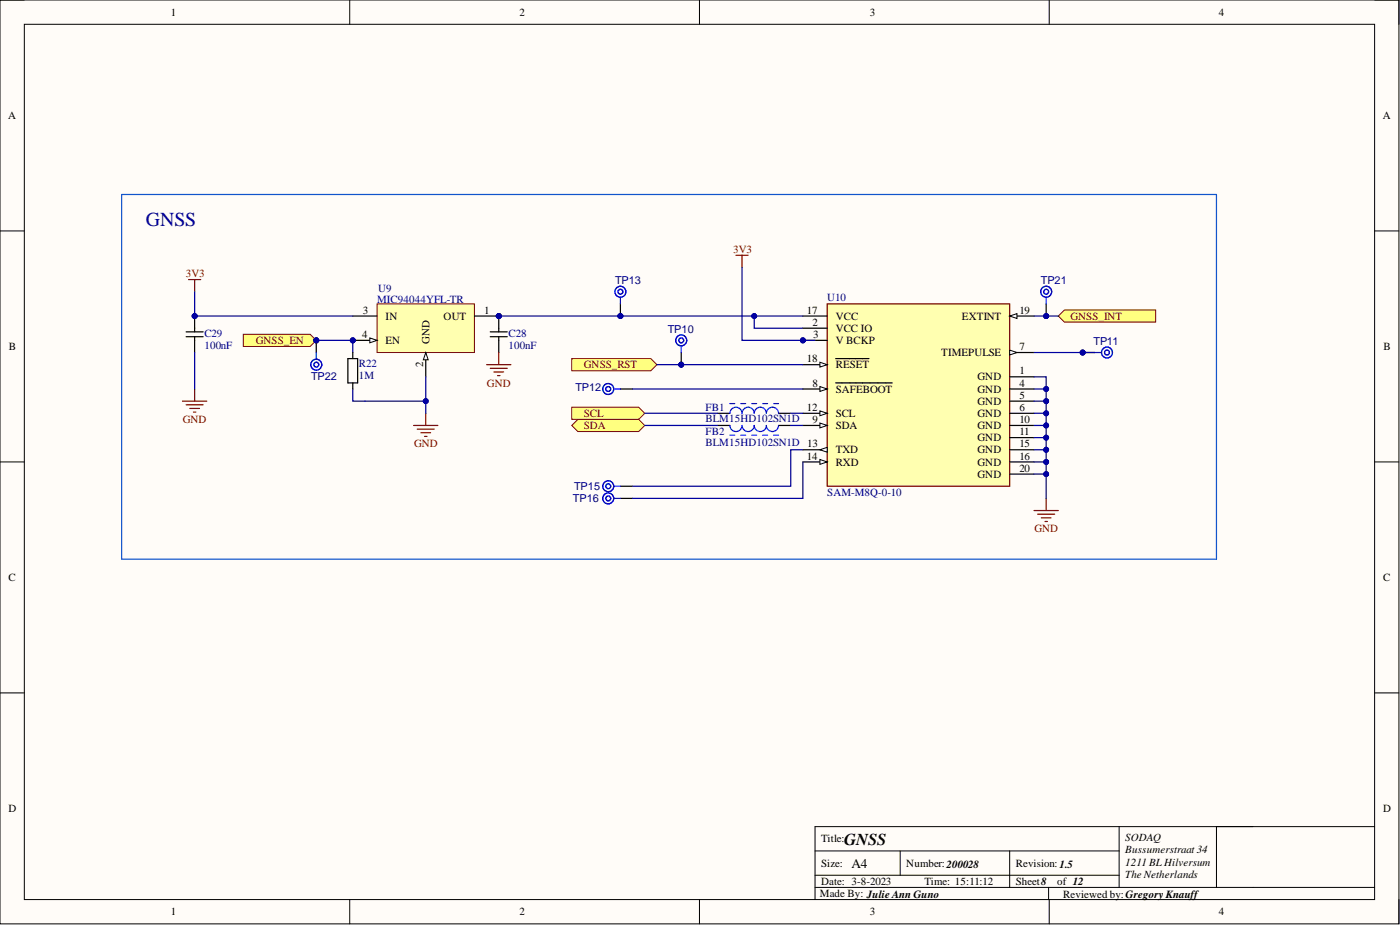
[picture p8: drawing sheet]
<svg xmlns="http://www.w3.org/2000/svg" width="292mm" height="193mm" viewBox="0 0 292 193" stroke-linecap="round" stroke-linejoin="round" font-family="sans-serif">
<defs><g id="words">
<text font-size="4.1" fill="#000080" x="30.5" y="47.3">GNSS</text>
<text font-size="3.5" x="176.1" y="176.3">GNSS</text>
<text font-size="2.8" x="177.7" y="181">A4</text>
<g font-size="2.3">
<text x="35.6" y="3.3">1</text>
<text x="108.4" y="3.3">2</text>
<text x="181.5" y="3.3">3</text>
<text x="254.3" y="3.3">4</text>
<text x="1.7" y="24.8">A</text>
<text x="288.5" y="24.8">A</text>
<text x="75.7" y="65.4">3</text>
<text x="101" y="65.4">1</text>
<text x="168.4" y="65.4">17</text>
<text x="212.7" y="65.4">19</text>
<text x="75.6" y="70.5">4</text>
<text x="80.5" y="66.7">IN</text>
<text x="80.5" y="71.8">EN</text>
<text x="89.6" y="71.8" transform="rotate(-90 89.6 71.8)">GND</text>
<text x="92.6" y="66.7">OUT</text>
<text x="169.5" y="68">2</text>
<text x="169.6" y="70.5">3</text>
<text x="174.4" y="66.7">VCC</text>
<text x="174.4" y="69.2">VCC IO</text>
<text x="174.4" y="71.8">V BCKP</text>
<text x="200.7" y="66.7">EXTINT</text>
<text x="1.9" y="73">B</text>
<text x="88.3" y="76.6" transform="rotate(-90 88.3 76.6)">2</text>
<text x="168.4" y="75.6">18</text>
<text x="174.4" y="76.8">RESET</text>
<text x="196.4" y="74.3">TIMEPULSE</text>
<text x="212.7" y="73">7</text>
<text x="288.7" y="73">B</text>
<text x="169.5" y="80.6">8</text>
<text x="174.4" y="81.9">SAFEBOOT</text>
<text x="204" y="79.4">GND</text>
<text x="204" y="81.9">GND</text>
<text x="212.7" y="78.1">1</text>
<text x="212.7" y="80.6">4</text>
<text x="212.7" y="83.2">5</text>
<text x="168.4" y="85.7">12</text>
<text x="169.5" y="88.3">9</text>
<text x="174.4" y="87">SCL</text>
<text x="174.4" y="89.5">SDA</text>
<text x="204" y="84.4">GND</text>
<text x="204" y="87">GND</text>
<text x="204" y="89.5">GND</text>
<text x="212.7" y="85.7">6</text>
<text x="212.7" y="88.3">10</text>
<text x="168.4" y="95.9">14</text>
<text x="168.4" y="93.3">13</text>
<text x="174.4" y="94.6">TXD</text>
<text x="204" y="92.1">GND</text>
<text x="204" y="94.6">GND</text>
<text x="212.7" y="90.8">11</text>
<text x="212.7" y="93.3">15</text>
<text x="212.7" y="95.9">16</text>
<text x="174.4" y="97.1">RXD</text>
<text x="204" y="97.1">GND</text>
<text x="204" y="99.7">GND</text>
<text x="212.7" y="98.4">20</text>
<text x="1.8" y="121.2">C</text>
<text x="288.6" y="121.2">C</text>
<text x="1.8" y="169.4">D</text>
<text x="288.6" y="169.4">D</text>
<text x="171.3" y="175.7">Title:</text>
<text x="234.8" y="175.5">SODAQ</text>
<text x="234.8" y="178">Bussumerstraat 34</text>
<text x="171.3" y="180.8">Size:</text>
<text x="171.3" y="184.6">Date: 3-8-2023</text>
<text x="189.1" y="180.8">Number:200028</text>
<text x="192.9" y="184.6">Time: 15:11:12</text>
<text x="211.9" y="180.8">Revision: 1.5</text>
<text x="211.9" y="184.6">Sheet8</text>
<text x="220.6" y="184.6">of 12</text>
<text x="234.8" y="180.6">1211 BL Hilversum</text>
<text x="234.8" y="183.1">The Netherlands</text>
<text x="35.6" y="191">1</text>
<text x="108.4" y="191">2</text>
<text x="171.1" y="187.2">Made By: Julie Ann Guno</text>
<text x="181.5" y="191">3</text>
<text x="221.8" y="187.2">Reviewed by: GregoryKnauff</text>
<text x="254.3" y="191">4</text>
</g>
<g font-size="2.3" fill="#800000">
<text x="153" y="52.7">3V3</text>
<text x="38.7" y="57.8">3V3</text>
<text x="53.4" y="71.8">GNSS_EN</text>
<text x="223.4" y="66.7">GNSS_INT</text>
<text x="121.8" y="76.8">GNSS_RST</text>
<text x="101.6" y="80.6">GND</text>
<text x="38.2" y="88.3">GND</text>
<text x="121.8" y="87">SCL</text>
<text x="121.8" y="89.5">SDA</text>
<text x="86.4" y="93.3">GND</text>
<text x="215.8" y="111.1">GND</text>
</g>
<g font-size="2.3" fill="#000080">
<text x="128.3" y="59.3">TP13</text>
<text x="217.2" y="59.3">TP21</text>
<text x="78.7" y="63.1">MIC94044YFL-TR</text>
<text x="78.9" y="60.9">U9</text>
<text x="172.6" y="62.9">U10</text>
<text x="42.6" y="70.2">C29</text>
<text x="106.1" y="70.2">C28</text>
<text x="139.3" y="69.5">TP10</text>
<text x="228.2" y="71.9">TP11</text>
<text x="42.6" y="72.8">100nF</text>
<text x="74.9" y="76.6">R22</text>
<text x="106.1" y="72.8">100nF</text>
<text x="64.9" y="79.3">TP22</text>
<text x="74.9" y="79.1">1M</text>
<text x="120.1" y="81.7">TP12</text>
<text x="147.2" y="85.7">FB1</text>
<text x="147.2" y="88">BLM15HD102SN1D</text>
<text x="147.2" y="90.8">FB2</text>
<text x="147.2" y="93.1">BLM15HD102SN1D</text>
<text x="119.5" y="104.7">TP16</text>
<text x="119.8" y="102.2">TP15</text>
<text x="172.6" y="103.5">SAM-M8Q-0-10</text>
</g>
</g></defs>
<path d="M0 0h291.9v192.7h-291.9z" fill-rule="evenodd" fill="#fffcf8"/>
<path d="M0 0h291.9v192.7h-291.9z" fill="none" stroke="#000" stroke-width=".21"/>
<path d="M5.1 5.1h281.7v182.6h-281.7z" fill-rule="evenodd" fill="#fffcf8"/>
<g fill="none" stroke="#000" stroke-width=".21">
<path d="M0 0h5.1M73 0v5.1M145.9 0v5.1M218.9 0v5.1M286.8 0h5.1v5.1M5.1 5.1h281.7v182.6h-281.7zM0 48.2h5.1M286.8 48.2h5.1M0 96.4h5.1M286.8 96.4h5.1M0 144.6h5.1M286.8 144.6h5.1"/>
<path d="M170.1 177.5h63.4M187.8 177.5v5.1M210.7 177.5v7.6M233.5 172.4v12.7M253.8 172.4v12.7M286.8 172.4h-116.7v15.3M73 187.7v5M145.9 187.7v5M170.1 185.1h116.7M170.1 182.6h63.4M218.8 185.1v2.6M218.9 187.7v5"/>
<path d="M291.9 187.7v5"/>
</g>
<circle cx="167.5" cy="71" r=".51" fill="#000080"/>
<circle cx="167.5" cy="71" r=".51" fill="none" stroke="#000080" stroke-width=".21"/>
<path d="M172.6 63.4h38.1v38h-38.1z" fill-rule="evenodd" fill="#ffffb0"/>
<path d="M172.6 63.4h38.1v38h-38.1z" fill="none" stroke="#800000" stroke-width=".25"/>
<path d="M167.5 65.9h5.1M167.5 68.5h5.1M167.5 76.1h5.1" fill="none" stroke="#000" stroke-width=".25"/>
<path d="M171.1 75.6l1.5 .5-1.5 .5z" fill="#f8fcff"/>
<path d="M171.1 75.6l1.5 .5-1.5 .5z" fill="none" stroke="#000" stroke-width=".21"/>
<path d="M174.4 74.8h6.9M210.7 65.9h5" fill="none" stroke="#000" stroke-width=".25"/>
<path d="M210.7 65.9l1.5-.5v1z" fill="#f8fcff"/>
<path d="M210.7 65.9l1.5-.5v1z" fill="none" stroke="#000" stroke-width=".21"/>
<path d="M167.5 96.4h5.1" fill="none" stroke="#000" stroke-width=".25"/>
<path d="M171.1 95.9l1.5 .5-1.5 .5z" fill="#f8fcff"/>
<path d="M171.1 95.9l1.5 .5-1.5 .5z" fill="none" stroke="#000" stroke-width=".21"/>
<path d="M167.5 81.1h5.1" fill="none" stroke="#000" stroke-width=".25"/>
<path d="M171.1 80.6l1.5 .5-1.5 .6z" fill="#f8fcff"/>
<path d="M171.1 80.6l1.5 .5-1.5 .6z" fill="none" stroke="#000" stroke-width=".21"/>
<path d="M174.4 79.9h11.8M167.5 86.2h5.1" fill="none" stroke="#000" stroke-width=".25"/>
<path d="M171.1 85.7l1.5 .5-1.5 .5z" fill="#f8fcff"/>
<path d="M171.1 85.7l1.5 .5-1.5 .5z" fill="none" stroke="#000" stroke-width=".21"/>
<path d="M167.5 88.8h5.1" fill="none" stroke="#000" stroke-width=".25"/>
<path d="M171.1 88.3l1.5 .5-1.5 .5z" fill="#f8fcff"/>
<path d="M171.1 88.3l1.5 .5-1.5 .5z" fill="none" stroke="#000" stroke-width=".21"/>
<path d="M210.7 73.5h5" fill="none" stroke="#000" stroke-width=".25"/>
<path d="M210.7 73l1.5 .5-1.5 .5z" fill="#f8fcff"/>
<path d="M210.7 73l1.5 .5-1.5 .5z" fill="none" stroke="#000" stroke-width=".21"/>
<path d="M167.5 93.8h5.1" fill="none" stroke="#000" stroke-width=".25"/>
<path d="M171.1 93.8l1.5-.5v1z" fill="#f8fcff"/>
<path d="M171.1 93.8l1.5-.5v1z" fill="none" stroke="#000" stroke-width=".21"/>
<path d="M167.5 71h5.1" fill="none" stroke="#000" stroke-width=".25"/>
<circle cx="167.5" cy="71" r=".51" fill="#000080"/>
<circle cx="167.5" cy="71" r=".51" fill="none" stroke="#000080" stroke-width=".21"/>
<path d="M210.7 78.6h5M210.7 81.1h5M210.7 83.7h5M210.7 86.2h5M210.7 88.8h5M210.7 91.3h5M210.7 93.8h5M210.7 96.4h5M210.7 98.9h5" fill="none" stroke="#000" stroke-width=".25"/>
<path d="M215.7 106.5h5.1M216.5 107.3h3.6M217.3 108h2M218 108.8h.5M218.3 104v2.5" fill="none" stroke="#800000" stroke-width=".25"/>
<path d="M220.8 65.9l1.3-1.2h19v2.5h-19z" fill-rule="evenodd" fill="#ffff80"/>
<path d="M220.8 65.9l1.3-1.2h19v2.5h-19z" fill="none" stroke="#800000" stroke-width=".21"/>
<circle cx="225.9" cy="73.5" r=".51" fill="#000080"/>
<circle cx="225.9" cy="73.5" r=".51" fill="none" stroke="#000080" stroke-width=".21"/>
<path d="M225.9 73.5h2.5" fill="none" stroke="#000" stroke-width=".25"/>
<circle cx="225.9" cy="73.5" r=".51" fill="#000080"/>
<circle cx="225.9" cy="73.5" r=".51" fill="none" stroke="#000080" stroke-width=".21"/>
<g fill="none" stroke="#00f" stroke-width=".25">
<path d="M228.4 73.5h1.3M128.2 81.1h1.2"/>
<circle cx="231" cy="73.5" r="1.14"/>
<circle cx="231" cy="73.5" r=".51"/>
<circle cx="126.9" cy="81.1" r=".51"/>
<circle cx="126.9" cy="81.2" r="1.14"/>
</g>
<path d="M129.4 81.1h2.6" fill="none" stroke="#000" stroke-width=".25"/>
<circle cx="73.6" cy="71" r=".51" fill="#000080"/>
<circle cx="73.6" cy="71" r=".51" fill="none" stroke="#000080" stroke-width=".21"/>
<circle cx="104.1" cy="65.9" r=".51" fill="#000080"/>
<circle cx="104.1" cy="65.9" r=".51" fill="none" stroke="#000080" stroke-width=".21"/>
<path d="M78.7 63.4h20.3v10.1h-20.3z" fill-rule="evenodd" fill="#ffffb0"/>
<path d="M78.7 63.4h20.3v10.1h-20.3z" fill="none" stroke="#800000" stroke-width=".21"/>
<path d="M73.6 65.9h5.1M73.6 71h5.1" fill="none" stroke="#000" stroke-width=".25"/>
<path d="M77.2 70.5l1.5 .5-1.5 .5z" fill="#f8fcff"/>
<path d="M77.2 70.5l1.5 .5-1.5 .5z" fill="none" stroke="#000" stroke-width=".21"/>
<circle cx="73.6" cy="71" r=".51" fill="#000080"/>
<circle cx="73.6" cy="71" r=".51" fill="none" stroke="#000080" stroke-width=".21"/>
<path d="M88.8 73.5v5.1" fill="none" stroke="#000" stroke-width=".25"/>
<path d="M88.8 73.5l.5 1.6h-1z" fill="#f8fcff"/>
<path d="M88.8 73.5l.5 1.6h-1z" fill="none" stroke="#000" stroke-width=".21"/>
<path d="M99 65.9h5.1" fill="none" stroke="#000" stroke-width=".25"/>
<circle cx="104.1" cy="65.9" r=".51" fill="#000080"/>
<circle cx="104.1" cy="65.9" r=".51" fill="none" stroke="#000080" stroke-width=".21"/>
<path d="M39.3 58.3h2.6M40.6 58.3v2.6M153.6 53.3h2.5M154.8 53.3v2.5M86.3 88.8h5.1M87.1 89.5h3.5M87.8 90.3h2M88.6 91h.5M88.8 86.2v2.6" fill="none" stroke="#800000" stroke-width=".25"/>
<path d="M149.7 86.2h2.6M149.7 88.8h2.6M162.4 86.2h2.6M162.4 88.8h2.6M129.4 101.4h2.6M129.4 104h2.6" fill="none" stroke="#000" stroke-width=".25"/>
<g fill="none" stroke="#00f" stroke-width=".25">
<path d="M152.3 86.2a1.27 1.27 0 0 1 1.3-1.2 1.27 1.27 0 0 1 1.2 1.2 1.27 1.27 0 0 1 1.3-1.2 1.27 1.27 0 0 1 1.3 1.2 1.27 1.27 0 0 1 1.2-1.2 1.27 1.27 0 0 1 1.3 1.2 1.27 1.27 0 0 1 1.3-1.2 1.27 1.27 0 0 1 1.2 1.2M152.3 88.8a1.27 1.27 0 0 0 1.3 1.2 1.27 1.27 0 0 0 1.2-1.2 1.27 1.27 0 0 0 1.3 1.2 1.27 1.27 0 0 0 1.3-1.2 1.27 1.27 0 0 0 1.2 1.2 1.27 1.27 0 0 0 1.3-1.2 1.27 1.27 0 0 0 1.3 1.2 1.27 1.27 0 0 0 1.2-1.2M152.3 84.2h1M152.3 90.8h1M154.6 84.2h1M154.6 90.8h1M156.9 84.2h1M156.9 90.8h1M159.1 84.2h1.1M159.1 90.8h1.1M161.4 84.2h1M161.4 90.8h1"/>
<path d="M128.2 101.4h1.2M128.2 104h1.2"/>
<circle cx="126.9" cy="101.4" r=".51"/>
<circle cx="126.9" cy="104" r=".51"/>
<circle cx="126.9" cy="101.4" r="1.14"/>
<circle cx="126.9" cy="104" r="1.14"/>
</g>
<circle cx="104.1" cy="65.9" r=".51" fill="#000080"/>
<circle cx="104.1" cy="65.9" r=".51" fill="none" stroke="#000080" stroke-width=".21"/>
<path d="M104.1 65.9v2.6" fill="none" stroke="#000" stroke-width=".25"/>
<circle cx="104.1" cy="65.9" r=".51" fill="#000080"/>
<circle cx="104.1" cy="65.9" r=".51" fill="none" stroke="#000080" stroke-width=".21"/>
<path d="M102.3 70.2h3.5M102.3 69.2h3.5M104.1 68.5v.7M104.1 70.2v3.3" fill="none" stroke="#000" stroke-width=".25"/>
<path d="M101.5 76.1h5.1M102.3 76.8h3.5M103 77.6h2.1M103.8 78.4h.5M104.1 73.5v2.6" fill="none" stroke="#800000" stroke-width=".25"/>
<path d="M119.3 85h13.9l1.3 1.2-1.3 1.3h-13.9z" fill-rule="evenodd" fill="#ffff80"/>
<path d="M119.3 85h13.9l1.3 1.2-1.3 1.3h-13.9z" fill="none" stroke="#800000" stroke-width=".21"/>
<path d="M119.3 88.8l1.3-1.3h12.6l1.3 1.3-1.3 1.2h-12.6z" fill-rule="evenodd" fill="#ffff80"/>
<path d="M119.3 88.8l1.3-1.3h12.6l1.3 1.3-1.3 1.2h-12.6z" fill="none" stroke="#800000" stroke-width=".21"/>
<path d="M119.3 74.8h16.5l1.3 1.3-1.3 1.2h-16.5z" fill-rule="evenodd" fill="#ffff80"/>
<path d="M119.3 74.8h16.5l1.3 1.3-1.3 1.2h-16.5z" fill="none" stroke="#800000" stroke-width=".21"/>
<circle cx="142.1" cy="76.1" r=".51" fill="#000080"/>
<circle cx="142.1" cy="76.1" r=".51" fill="none" stroke="#000080" stroke-width=".21"/>
<path d="M142.1 73.5v2.6" fill="none" stroke="#000" stroke-width=".25"/>
<circle cx="142.1" cy="76.1" r=".51" fill="#000080"/>
<circle cx="142.1" cy="76.1" r=".51" fill="none" stroke="#000080" stroke-width=".21"/>
<g fill="none" stroke="#00f" stroke-width=".25">
<path d="M142.1 72.3v1.2"/>
<circle cx="142.1" cy="71" r=".51"/>
<circle cx="142.1" cy="71" r="1.14"/>
</g>
<path d="M25.4 40.6h228.4v76.1h-228.4z" fill="none" stroke="#15c" stroke-width=".25"/>
<circle cx="40.6" cy="65.9" r=".51" fill="#000080"/>
<circle cx="40.6" cy="65.9" r=".51" fill="none" stroke="#000080" stroke-width=".21"/>
<path d="M40.6 65.9v2.6" fill="none" stroke="#000" stroke-width=".25"/>
<circle cx="40.6" cy="65.9" r=".51" fill="#000080"/>
<circle cx="40.6" cy="65.9" r=".51" fill="none" stroke="#000080" stroke-width=".21"/>
<path d="M38.8 70.2h3.6M38.8 69.2h3.6M40.6 68.5v.7M40.6 70.2v3.3" fill="none" stroke="#000" stroke-width=".25"/>
<path d="M38.1 83.7h5M38.8 84.4h3.6M39.6 85.2h2M40.4 86h.5M40.6 81.1v2.6" fill="none" stroke="#800000" stroke-width=".25"/>
<path d="M50.8 69.7h13.9l1.3 1.3-1.3 1.3h-13.9z" fill-rule="evenodd" fill="#ffff80"/>
<path d="M50.8 69.7h13.9l1.3 1.3-1.3 1.3h-13.9z" fill="none" stroke="#800000" stroke-width=".21"/>
<circle cx="66" cy="71" r=".51" fill="#000080"/>
<circle cx="66" cy="71" r=".51" fill="none" stroke="#000080" stroke-width=".21"/>
<circle cx="66" cy="71" r=".51" fill="#000080"/>
<circle cx="66" cy="71" r=".51" fill="none" stroke="#000080" stroke-width=".21"/>
<path d="M66 71v2.5" fill="none" stroke="#000" stroke-width=".25"/>
<circle cx="66" cy="71" r=".51" fill="#000080"/>
<circle cx="66" cy="71" r=".51" fill="none" stroke="#000080" stroke-width=".21"/>
<g fill="none" stroke="#00f" stroke-width=".25">
<path d="M66 73.5v1.3"/>
<circle cx="66" cy="76.1" r=".51"/>
<circle cx="66" cy="76.1" r="1.14"/>
</g>
<circle cx="218.3" cy="65.9" r=".51" fill="#000080"/>
<circle cx="218.3" cy="65.9" r=".51" fill="none" stroke="#000080" stroke-width=".21"/>
<path d="M218.3 63.4v2.5" fill="none" stroke="#000" stroke-width=".25"/>
<circle cx="218.3" cy="65.9" r=".51" fill="#000080"/>
<circle cx="218.3" cy="65.9" r=".51" fill="none" stroke="#000080" stroke-width=".21"/>
<g fill="none" stroke="#00f" stroke-width=".25">
<path d="M218.3 62.1v1.3"/>
<circle cx="218.3" cy="60.9" r="1.14"/>
<circle cx="218.3" cy="60.9" r=".51"/>
</g>
<path d="M215.7 81.1h2.6" fill="none" stroke="#000080" stroke-width=".25"/>
<circle cx="218.3" cy="81.2" r=".51" fill="#000080"/>
<circle cx="218.3" cy="81.2" r=".51" fill="none" stroke="#000080" stroke-width=".21"/>
<path d="M215.7 83.7h2.6" fill="none" stroke="#000080" stroke-width=".25"/>
<circle cx="218.3" cy="83.7" r=".51" fill="#000080"/>
<circle cx="218.3" cy="83.7" r=".51" fill="none" stroke="#000080" stroke-width=".21"/>
<path d="M215.7 86.2h2.6" fill="none" stroke="#000080" stroke-width=".25"/>
<circle cx="218.3" cy="86.2" r=".51" fill="#000080"/>
<circle cx="218.3" cy="86.2" r=".51" fill="none" stroke="#000080" stroke-width=".21"/>
<path d="M215.7 88.8h2.6" fill="none" stroke="#000080" stroke-width=".25"/>
<circle cx="218.3" cy="88.8" r=".51" fill="#000080"/>
<circle cx="218.3" cy="88.8" r=".51" fill="none" stroke="#000080" stroke-width=".21"/>
<path d="M215.7 91.3h2.6" fill="none" stroke="#000080" stroke-width=".25"/>
<circle cx="218.3" cy="91.3" r=".51" fill="#000080"/>
<circle cx="218.3" cy="91.3" r=".51" fill="none" stroke="#000080" stroke-width=".21"/>
<path d="M215.7 93.8h2.6" fill="none" stroke="#000080" stroke-width=".25"/>
<circle cx="218.3" cy="93.8" r=".51" fill="#000080"/>
<circle cx="218.3" cy="93.8" r=".51" fill="none" stroke="#000080" stroke-width=".21"/>
<path d="M215.7 96.4h2.6" fill="none" stroke="#000080" stroke-width=".25"/>
<circle cx="218.3" cy="96.4" r=".51" fill="#000080"/>
<circle cx="218.3" cy="96.4" r=".51" fill="none" stroke="#000080" stroke-width=".21"/>
<path d="M215.7 98.9h2.6" fill="none" stroke="#000080" stroke-width=".25"/>
<circle cx="218.3" cy="98.9" r=".51" fill="#000080"/>
<circle cx="218.3" cy="98.9" r=".51" fill="none" stroke="#000080" stroke-width=".21"/>
<path d="M215.7 73.5h12.7" fill="none" stroke="#000080" stroke-width=".25"/>
<circle cx="225.9" cy="73.5" r=".51" fill="#000080"/>
<circle cx="225.9" cy="73.5" r=".51" fill="none" stroke="#000080" stroke-width=".21"/>
<path d="M215.7 65.9h5.1" fill="none" stroke="#000080" stroke-width=".25"/>
<circle cx="218.3" cy="65.9" r=".51" fill="#000080"/>
<circle cx="218.3" cy="65.9" r=".51" fill="none" stroke="#000080" stroke-width=".21"/>
<path d="M157.4 65.9v2.6h10.1M132 81.1h35.5" fill="none" stroke="#000080" stroke-width=".25"/>
<circle cx="157.4" cy="65.9" r=".51" fill="#000080"/>
<circle cx="157.4" cy="65.9" r=".51" fill="none" stroke="#000080" stroke-width=".21"/>
<path d="M154.8 55.8v15.2h15.3" fill="none" stroke="#000080" stroke-width=".25"/>
<circle cx="167.5" cy="71" r=".51" fill="#000080"/>
<circle cx="167.5" cy="71" r=".51" fill="none" stroke="#000080" stroke-width=".21"/>
<path d="M104.1 65.9h63.4M165 86.2h2.5M165 88.8h2.5" fill="none" stroke="#000080" stroke-width=".25"/>
<circle cx="104.1" cy="65.9" r=".51" fill="#000080"/>
<circle cx="104.1" cy="65.9" r=".51" fill="none" stroke="#000080" stroke-width=".21"/>
<circle cx="129.4" cy="65.9" r=".51" fill="#000080"/>
<circle cx="129.4" cy="65.9" r=".51" fill="none" stroke="#000080" stroke-width=".21"/>
<circle cx="157.4" cy="65.9" r=".51" fill="#000080"/>
<circle cx="157.4" cy="65.9" r=".51" fill="none" stroke="#000080" stroke-width=".21"/>
<path d="M215.7 78.6h2.6v25.4" fill="none" stroke="#000080" stroke-width=".25"/>
<circle cx="218.3" cy="81.2" r=".51" fill="#000080"/>
<circle cx="218.3" cy="81.2" r=".51" fill="none" stroke="#000080" stroke-width=".21"/>
<circle cx="218.3" cy="83.7" r=".51" fill="#000080"/>
<circle cx="218.3" cy="83.7" r=".51" fill="none" stroke="#000080" stroke-width=".21"/>
<circle cx="218.3" cy="86.2" r=".51" fill="#000080"/>
<circle cx="218.3" cy="86.2" r=".51" fill="none" stroke="#000080" stroke-width=".21"/>
<circle cx="218.3" cy="88.8" r=".51" fill="#000080"/>
<circle cx="218.3" cy="88.8" r=".51" fill="none" stroke="#000080" stroke-width=".21"/>
<circle cx="218.3" cy="91.3" r=".51" fill="#000080"/>
<circle cx="218.3" cy="91.3" r=".51" fill="none" stroke="#000080" stroke-width=".21"/>
<circle cx="218.3" cy="93.8" r=".51" fill="#000080"/>
<circle cx="218.3" cy="93.8" r=".51" fill="none" stroke="#000080" stroke-width=".21"/>
<circle cx="218.3" cy="96.4" r=".51" fill="#000080"/>
<circle cx="218.3" cy="96.4" r=".51" fill="none" stroke="#000080" stroke-width=".21"/>
<circle cx="218.3" cy="98.9" r=".51" fill="#000080"/>
<circle cx="218.3" cy="98.9" r=".51" fill="none" stroke="#000080" stroke-width=".21"/>
<path d="M137.1 76.1h30.4" fill="none" stroke="#000080" stroke-width=".25"/>
<circle cx="142.1" cy="76.1" r=".51" fill="#000080"/>
<circle cx="142.1" cy="76.1" r=".51" fill="none" stroke="#000080" stroke-width=".21"/>
<path d="M40.6 73.5v7.6M88.8 78.6v7.6M167.5 93.8h-2.5v7.6h-33M167.5 96.4v7.6h-35.5" fill="none" stroke="#000080" stroke-width=".25"/>
<circle cx="88.8" cy="83.7" r=".51" fill="#000080"/>
<circle cx="88.8" cy="83.7" r=".51" fill="none" stroke="#000080" stroke-width=".21"/>
<path d="M40.6 60.9v5h33" fill="none" stroke="#000080" stroke-width=".25"/>
<circle cx="40.6" cy="65.9" r=".51" fill="#000080"/>
<circle cx="40.6" cy="65.9" r=".51" fill="none" stroke="#000080" stroke-width=".21"/>
<path d="M66 71h7.6v2.5M134.5 86.2h15.2M134.5 88.8h15.2" fill="none" stroke="#000080" stroke-width=".25"/>
<circle cx="73.6" cy="71" r=".51" fill="#000080"/>
<circle cx="73.6" cy="71" r=".51" fill="none" stroke="#000080" stroke-width=".21"/>
<circle cx="66" cy="71" r=".51" fill="#000080"/>
<circle cx="66" cy="71" r=".51" fill="none" stroke="#000080" stroke-width=".21"/>
<path d="M76.1 83.7h12.7" fill="none" stroke="#000080" stroke-width=".25"/>
<circle cx="88.8" cy="83.7" r=".51" fill="#000080"/>
<circle cx="88.8" cy="83.7" r=".51" fill="none" stroke="#000080" stroke-width=".21"/>
<path d="M73.6 81.1v2.6h2.5" fill="none" stroke="#000080" stroke-width=".25"/>
<circle cx="129.4" cy="65.9" r=".51" fill="#000080"/>
<circle cx="129.4" cy="65.9" r=".51" fill="none" stroke="#000080" stroke-width=".21"/>
<path d="M129.4 63.4v2.5" fill="none" stroke="#000" stroke-width=".25"/>
<circle cx="129.4" cy="65.9" r=".51" fill="#000080"/>
<circle cx="129.4" cy="65.9" r=".51" fill="none" stroke="#000080" stroke-width=".21"/>
<g fill="none" stroke="#00f" stroke-width=".25">
<path d="M129.4 62.1v1.3"/>
<circle cx="129.4" cy="60.9" r=".51"/>
<circle cx="129.4" cy="60.9" r="1.14"/>
</g>
<path d="M72.6 74.8h2v5.1h-2zM73.6 73.5v1.3M73.6 79.9v1.2" fill="none" stroke="#000" stroke-width=".25"/>
<use href="#words"/>
</svg>
